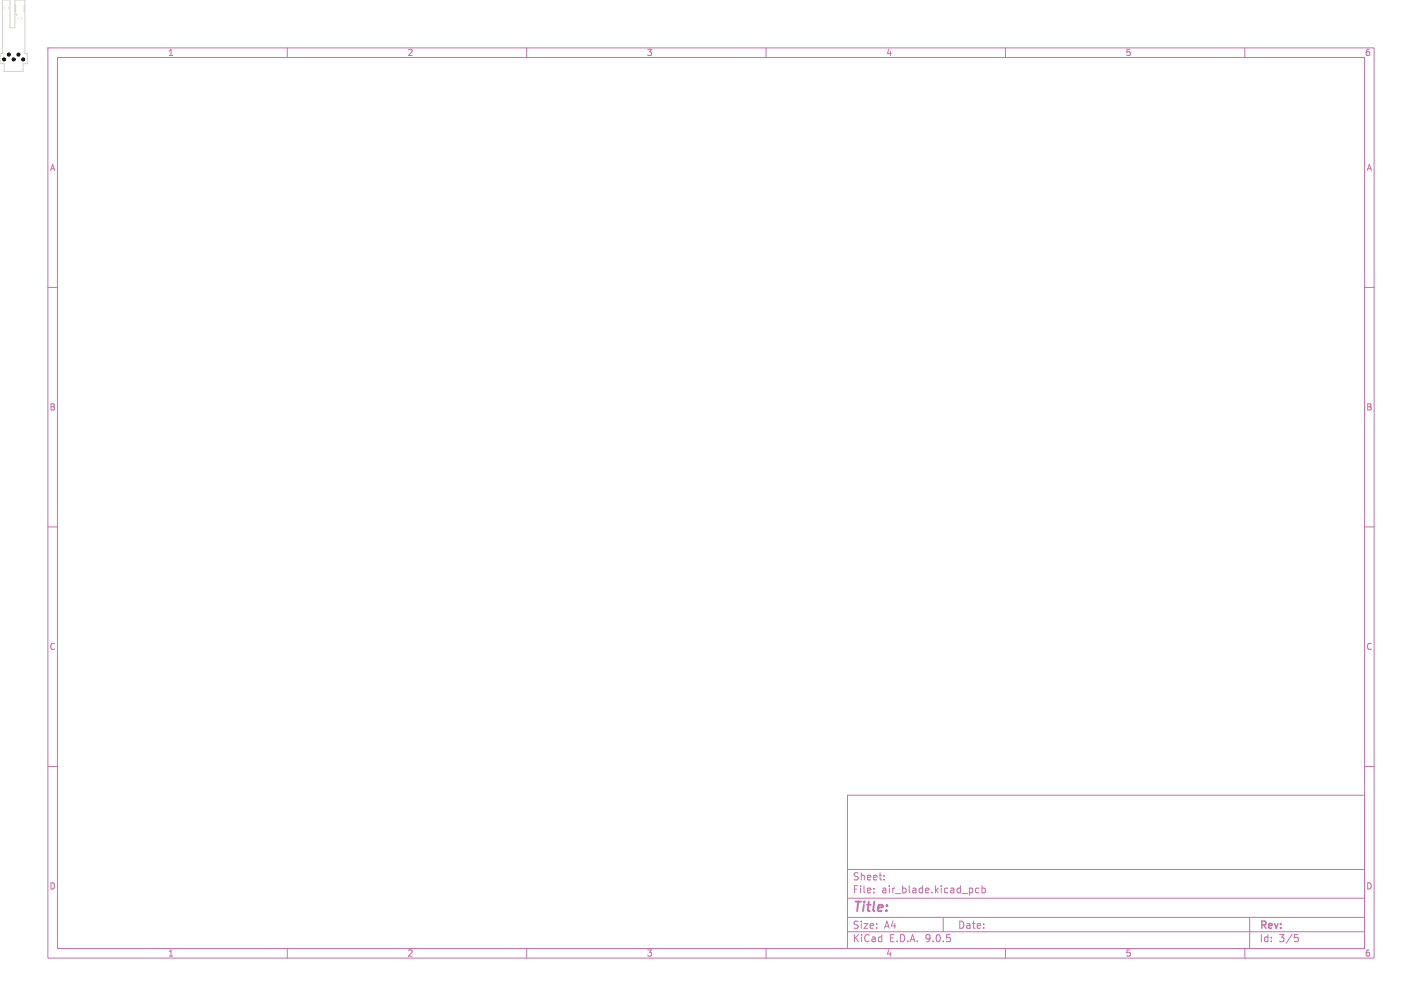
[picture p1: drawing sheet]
<svg xmlns="http://www.w3.org/2000/svg" width="297mm" height="210mm" viewBox="0 0 297 210" stroke-linecap="round" stroke-linejoin="round" font-family="sans-serif">
<defs><g id="words">
<text font-size="2.8" fill="#c872ab" x="178" y="190.9">Title:</text>
<g font-size="2.1" fill="#c872ab">
<text x="178" y="184">Sheet:</text>
<text x="178" y="186.7">File:</text>
<text x="184.1" y="186.7">air_blade.kicad_pcb</text>
<text x="178" y="196.9">KiCad</text>
<text x="178" y="194.1">Size:</text>
<text x="184.7" y="194.1">A4</text>
<text x="185.7" y="196.9">E.D.A.</text>
<text x="193.3" y="196.9">9.0.5</text>
<text x="200" y="194.1">Date:</text>
<text x="263" y="194.3">Rev:</text>
<text x="263" y="196.9">Id:</text>
<text x="267.1" y="196.9">3/5</text>
</g>
<g font-size="1.8" fill="#c872ab">
<text x="35" y="11.9">1</text>
<text x="85" y="11.9">2</text>
<text x="135" y="11.9">3</text>
<text x="185" y="11.9">4</text>
<text x="235" y="11.9">5</text>
<text x="285" y="11.9">6</text>
<text x="10.3" y="35.9">A</text>
<text x="285.4" y="35.9">A</text>
<text x="10.3" y="85.9">B</text>
<text x="285.3" y="85.9">B</text>
<text x="10.3" y="135.9">C</text>
<text x="285.3" y="135.9">C</text>
<text x="10.3" y="185.9">D</text>
<text x="285.3" y="185.9">D</text>
<text x="35" y="199.9">1</text>
<text x="85" y="199.9">2</text>
<text x="135" y="199.9">3</text>
<text x="185" y="199.9">4</text>
<text x="235" y="199.9">5</text>
<text x="285" y="199.9">6</text>
</g>
</g></defs>
<g fill="none" stroke="#c872ab" stroke-width=".21">
<path d="M10 10h277v190h-277zM12 12h273v186h-273zM60 10v2M110 10v2M160 10v2M210 10v2M260 10v2M10 60h2M285 60h2M10 110h2M285 110h2M10 160h2"/>
<path d="M177 166h108v32h-108zM285 160h2M60 198v2M110 198v2M160 198v2M177 194.5h108M177 191.5h108M177 187.5h108M177 181.5h108M182.5 186.3v.1M182.5 185.5v.1M184.7 183.6v.1"/>
<path d="M184.7 182.8v.1M197 191.5v3M204.5 185.5l-.5-.1-.3 .3 .2 .6h.6M205.1 185.5l.4-.1 .3 .3-.1 .6h-.6M205.1 184.9v1.5M210 198v2M260 198v2M261 191.5v6.5M270.4 195.1h.7M270.5 195.7h.4l.3 .3-.1 .5-.6 .1"/>
</g>
<path d="M.8 1.4v.4M1.8 1.4v.4M3.3 1v1.5M3.8 3.8v.2M4.5 3.8v.2M5 1v1.5" fill="none" stroke="#f2eda1" stroke-width=".21"/>
<path d="M3.3 3h.2v.2z" fill="#f2eda1" stroke="#f2eda1" stroke-width=".21"/>
<path d="M.5 0h1.6v5.8h1v-5.8h2.1v11.2h.5v2.1h-.8v1.6h-4.1v-1.6h-.8v-2.1h.5z" fill="none" stroke="#d0d2cd" stroke-width=".21"/>
<g fill="#000" stroke="#000" stroke-width=".21">
<circle cx=".8" cy="12.4" r=".32"/>
<circle cx="1.8" cy="11.4" r=".32"/>
<circle cx="2.8" cy="12.4" r=".32"/>
<circle cx="3.8" cy="11.4" r=".32"/>
<circle cx="4.8" cy="12.4" r=".32"/>
</g>
<use href="#words"/>
</svg>
